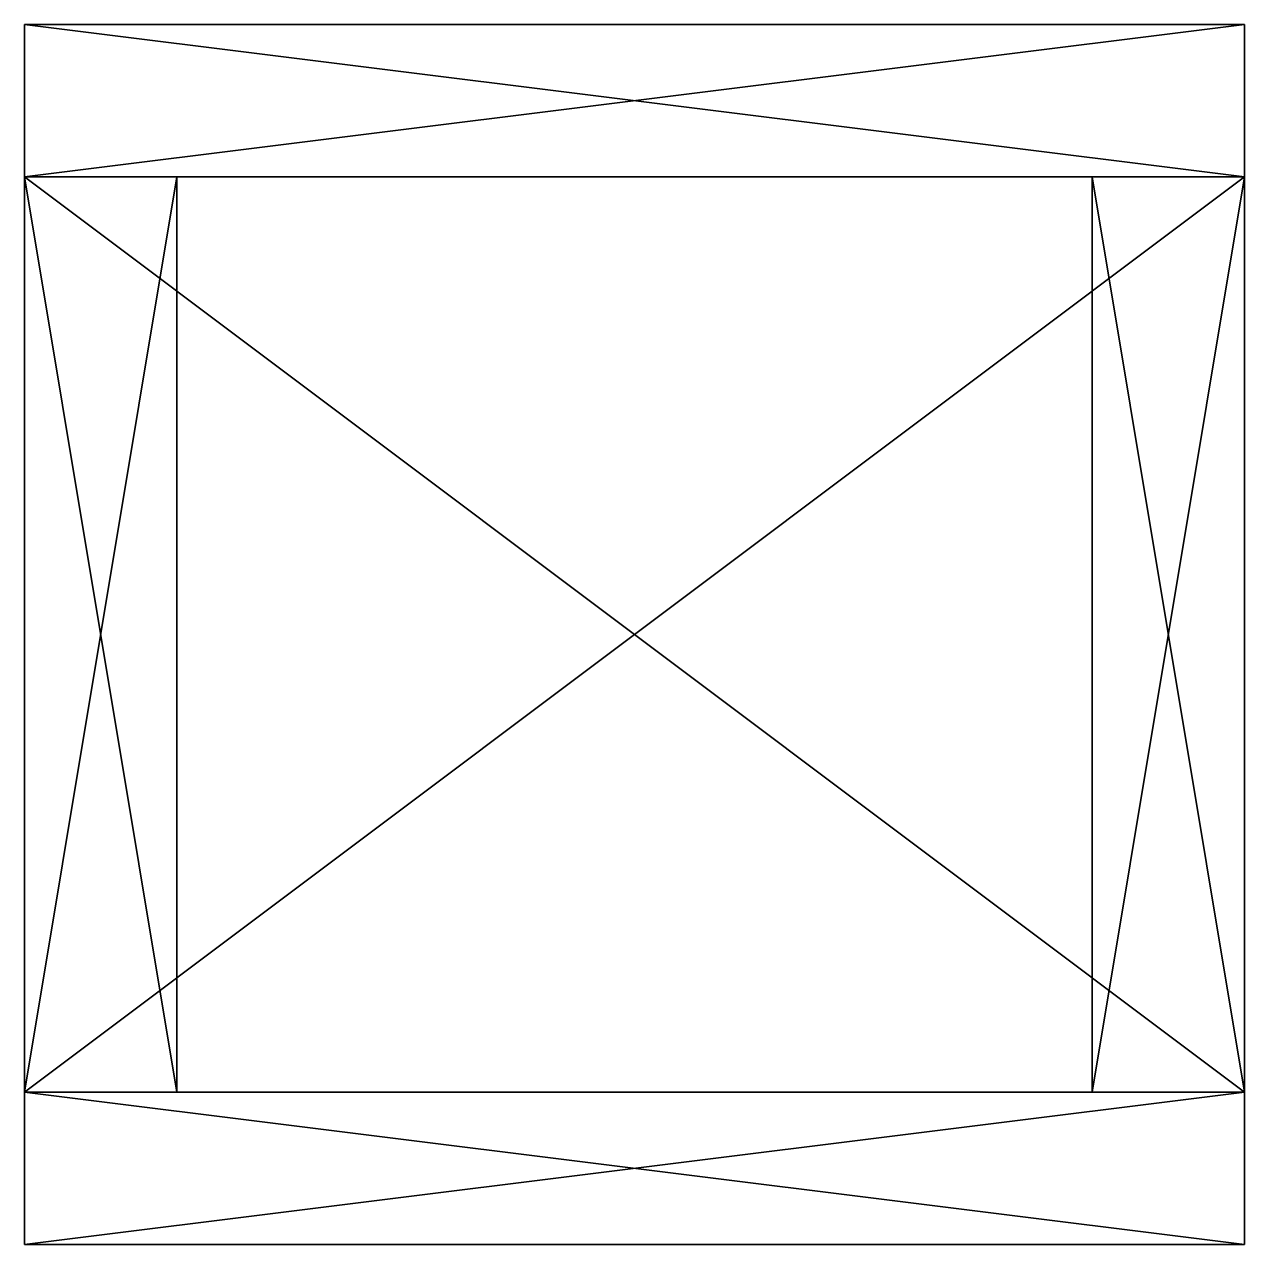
# Model space of a CAD drawing. Extents: x -64 to 64, y -64 to 64.
import ezdxf

# ---------------------------------------------------------------- set-up
doc = ezdxf.new("R2010")
doc.units = 0

msp = doc.modelspace()

# ---------------------------------------------------------------- meshes
at = {"layer": 'OBJECT000', "color": 50}
mesh = msp.add_polyface(dxfattribs=at)
corners = [(-64, 48, 48), (-64, -48, 48), (-48, -48, 48), (-48, 48, 48), (-64, -48, 64), (-64, 48, 64), (-48, 48, 64), (-48, -48, 64)]
mesh.append_faces([[corners[k] for k in face] for face in [(1, 3, 0), (1, 5, 4), (3, 7, 6), (2, 4, 7), (0, 6, 5), (5, 7, 4)]], dxfattribs={"vtx0": -1})
mesh.append_faces([[corners[k] for k in face] for face in [(1, 2, 3), (1, 0, 5), (3, 2, 7), (2, 1, 4), (0, 3, 6), (5, 6, 7)]], dxfattribs={"vtx2": -1})
at = {"layer": 'OBJECT001', "color": 50}
mesh = msp.add_polyface(dxfattribs=at)
corners = [(48, 48, 48), (48, -48, 48), (64, -48, 48), (64, 48, 48), (48, -48, 64), (48, 48, 64), (64, 48, 64), (64, -48, 64)]
mesh.append_faces([[corners[k] for k in face] for face in [(1, 3, 0), (1, 5, 4), (3, 7, 6), (2, 4, 7), (0, 6, 5), (5, 7, 4)]], dxfattribs={"vtx0": -1})
mesh.append_faces([[corners[k] for k in face] for face in [(1, 2, 3), (1, 0, 5), (3, 2, 7), (2, 1, 4), (0, 3, 6), (5, 6, 7)]], dxfattribs={"vtx2": -1})
at = {"layer": 'OBJECT002', "color": 50}
mesh = msp.add_polyface(dxfattribs=at)
corners = [(-64, -64, 64), (-64, -48, 64), (64, -48, 64), (64, -64, 64), (-64, -48, -64), (-64, -64, -64), (64, -64, -64), (64, -48, -64)]
mesh.append_faces([[corners[k] for k in face] for face in [(1, 3, 0), (5, 7, 4), (4, 0, 5), (6, 2, 7), (5, 3, 6), (7, 1, 4)]], dxfattribs={"vtx0": -1})
mesh.append_faces([[corners[k] for k in face] for face in [(1, 2, 3), (5, 6, 7), (4, 1, 0), (6, 3, 2), (5, 0, 3), (7, 2, 1)]], dxfattribs={"vtx2": -1})
at = {"layer": 'OBJECT003', "color": 50}
mesh = msp.add_polyface(dxfattribs=at)
corners = [(-64, 48, 64), (-64, 64, 64), (64, 64, 64), (64, 48, 64), (-64, 64, -64), (-64, 48, -64), (64, 48, -64), (64, 64, -64)]
mesh.append_faces([[corners[k] for k in face] for face in [(1, 3, 0), (5, 7, 4), (4, 0, 5), (6, 2, 7), (7, 1, 4), (5, 3, 6)]], dxfattribs={"vtx0": -1})
mesh.append_faces([[corners[k] for k in face] for face in [(1, 2, 3), (5, 6, 7), (4, 1, 0), (6, 3, 2), (7, 2, 1), (5, 0, 3)]], dxfattribs={"vtx2": -1})
at = {"layer": 'OBJECT004', "color": 50}
mesh = msp.add_polyface(dxfattribs=at)
corners = [(-64, 48, -64), (-64, -48, -64), (64, -48, -64), (64, 48, -64), (-64, -48, -48), (-64, 48, -48), (64, 48, -48), (64, -48, -48)]
mesh.append_faces([[corners[k] for k in face] for face in [(1, 3, 0), (1, 5, 4), (3, 7, 6), (2, 4, 7), (0, 6, 5), (5, 7, 4)]], dxfattribs={"vtx0": -1})
mesh.append_faces([[corners[k] for k in face] for face in [(1, 2, 3), (1, 0, 5), (3, 2, 7), (2, 1, 4), (0, 3, 6), (5, 6, 7)]], dxfattribs={"vtx2": -1})

doc.saveas('drawing.dxf')
